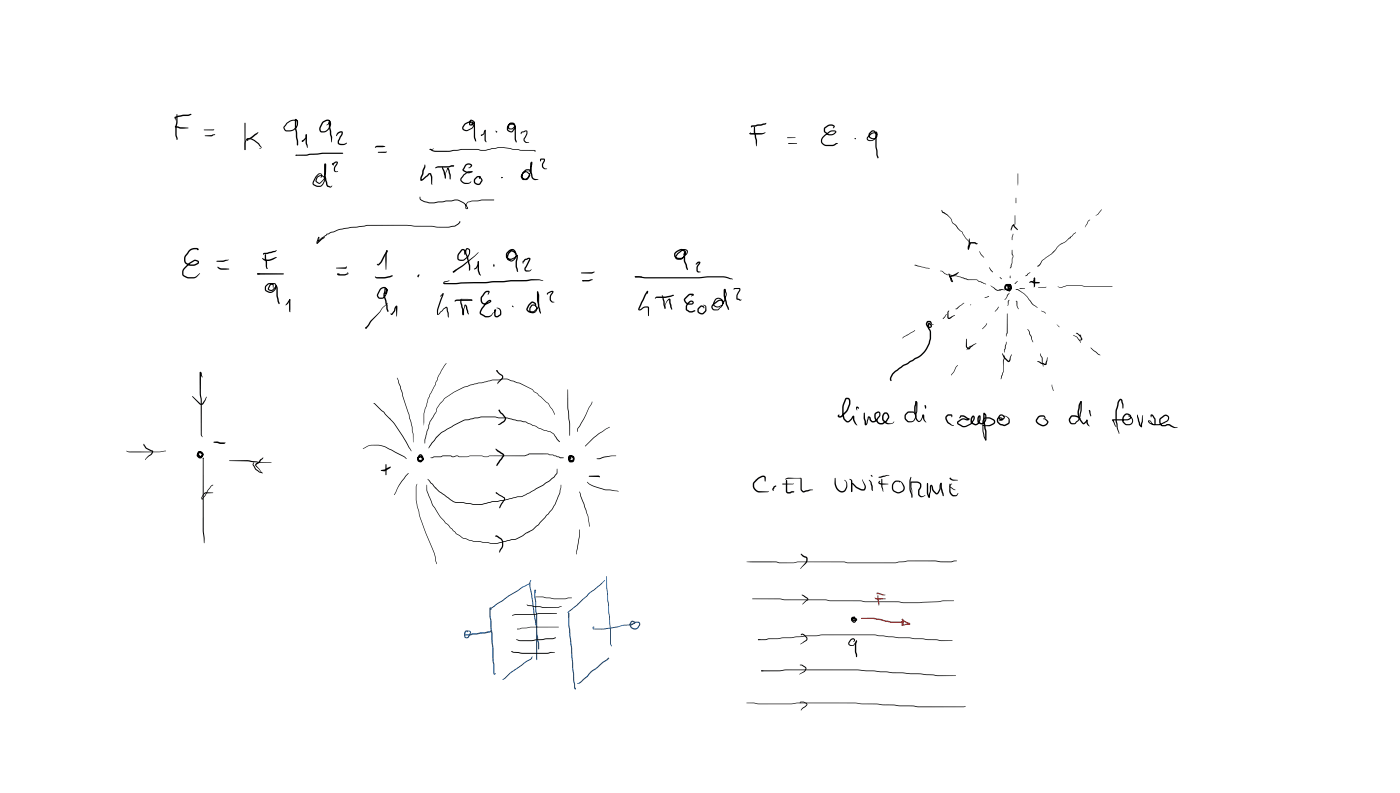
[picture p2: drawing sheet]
<svg xmlns="http://www.w3.org/2000/svg" width="337mm" height="190mm" viewBox="0 0 337 190" stroke-linecap="round" stroke-linejoin="round" font-family="sans-serif">
<g fill="#000">
<path d="M42 28.1l2-.6 1.9-.2 .2 .2-.8 .4h-1.3l-1.8 .4 .1 .7-.3-.6zM42.1 30.4l.2-.2v.3l-.1-.1 .5-.1 2.6 .4-2 .2-1.1-.3zM42.6 33.3l-.1 .3zM42.4 27.5h.2l.1 1.8-.2 1.3 .1 3-.2-.5a7.4 7.4 0 0 1-.1-3.5zM49 31.1h2.5l-.3 .2h-2.1zM49.2 32.5l2.5-.2-.9 .5-1.5-.1zM59.3 33.3a2.07 2.07 0 0 1 2.2 .5l.8 .8 .6 .7-.2 .3-.3 .1 .3-.3-1.6-1.5-.9-.4h-.7a2.68 2.68 0 0 0-.5 2.4l-.1 .2a2.92 2.92 0 0 1 .4-2.8zM58.8 29.6l.1-.2 .1 .2-.1 6.5zM59.4 33.4l2.7-1.7-.2 .5-1.2 .9-1.1 .5v.3l-.3-.2zM71 37.3l6.5-.6h4.9l.1 .1-.1 .2h-4.8l-4 .4zM71 37.3h.4zM68.9 29.5l1.5-.7h.8l.3 .3-1-.1-.7 .2-.7 .5-.6 .7a.62 .62 0 0 0 .4 .9h1l.7-.3a1.61 1.61 0 0 0 .8-1.7l-.4-.4 .2-.1v2l.5 3.2v.8l-.2 .2-.1-.2-.5-4v-2a.45 .45 0 0 1 .5-.1 .45 .45 0 0 1 .3 .5 1.99 1.99 0 0 1-1 2l-1 .4h-.9l-.3-.2a.8 .8 0 0 1 0-1.4z"/>
<path d="M73.5 32.4l.1-.2 .2 .2-.1 .7-1 1-.1-.2 .8-.9zM72.7 33.8l.2 .1-.2 .2-.2-.2zM72.5 33.8l.2-.2 .1 .2-.1 .3zM73.5 32.4l.1-.2 .2 .2v1.9l.2 1.2-.2-.1-.2-.5a3.3 3.3 0 0 1-.1-2.3zM77.5 29.3l.6-.4a.73 .73 0 0 1 .8-.2 .73 .73 0 0 1 .5 .5l-.4 .7-.5 .2 .4-.4 .1-.6h-.5l-.8 .4-.6 1.3 .2 .7a1.49 1.49 0 0 0 1.8-1l.2-.6-.2-.8 .1-.2a1.92 1.92 0 0 1-1.1 2.9h-.5a.89 .89 0 0 1-.9-.5 .89 .89 0 0 1 .2-1zM79.1 29.1l.1-.2 .2 .2v1.5l.5 2.4-.2 1.2-.6-3.5zM79.9 39.3l.7-.5a.45 .45 0 0 1 .6 .2 .45 .45 0 0 1-.2 .6l-.4 .7-.1 .6 .3 .3 .5-.1-.7 .2-.3-.3v-.6l.7-1.3-1.1 .4zM79.8 39.4l.2-.1 .3 .3-.2 .2zM81.1 31.9a.75 .75 0 0 1 1.3 0l-.1 .5-.8 1.5v.5l1 .2 .9-.3-.2 .3-.7 .3-.8-.1-.5-.3v-.7l.9-2-.6 .2-.6 .7-.1-.1zM90.3 35.2l.3-.2h1.4l.6 .2-2.4 .3zM90.9 36.5h2.1l-.4 .2h-1.7zM102.1 39.6h.1l.1 .5-.9 3.1-.1-.1 1.4-1.1a.51 .51 0 0 1 .6-.4 .51 .51 0 0 1 .5 .4l.1 .6v1.7l-.2-.1-.1-1.6-.2-.7-1.6 1.3a.45 .45 0 0 1-.6 .2 .45 .45 0 0 1-.2-.6z"/>
<path d="M103.2 35.9l.3-.1 1 .4h1.2a7.6 7.6 0 0 0 3.3-.2l2-.2h3.8l.8 .2h1.1l1.6-.4 2.6-.3 4.3 .7h3.3a.18 .18 0 0 1 .3 .1 .18 .18 0 0 1-.1 .2 .18 .18 0 0 1-.2 0h.1l-3.4-.1-4.2-.7h-1.2l-2.7 .6a3.4 3.4 0 0 1-2.3-.1 29.6 29.6 0 0 0-6.7 .5h-3.6zM103.2 35.9l1.1-.2-.4 .3zM108.4 39.8l.8 .1-.1 .1zM111.6 29.7l1.1-.5 1 .1-.1 .6-.5-.1 .4-.1-.1-.2h-.8l-.8 .5-.4 .6v.3l.8 .4 1.2-.6 .5-.7v-.7l-.7-.3-.1 .9h.4l.4-.6 .2 .1 .1 3.5 .3 1-.1 .1-.2-.2-.3-.9 .1-3.4-.4 .6-.6 .1a.9 .9 0 0 1 .2-1.5l.3 .1a.85 .85 0 0 1 .5 1.4l-.4 .6-.9 .5a1.18 1.18 0 0 1-1.5-.2l-.1-.6zM116.6 31.2l.2 .2-.4 .8-.7 .4-.1-.3 .2 .2 .4-.4zM116.6 31.2l.2 .1 .1 2.9-.4-.6v-2.3zM122.2 29.8l1.2-.1 .3 .2v.5l-.2-.4h-.9l-.3 .2-.1 .9 .5 .4h.4l.6-1.1-.3-.6h-.7l-.3 .6 .1 .4 .6 .1 .6-.6 .3 .1v3l.2 .7-.1 .2-.4-.9v-3l.2 .1-.8 .6-.7-.1a.99 .99 0 0 1 .4-1.6h.2a.9 .9 0 0 1 1 1l-.6 1.2a1.03 1.03 0 0 1-1.5-.3 1.03 1.03 0 0 1 .3-1.4zM125.3 31.7l.9-.3a.4 .4 0 0 1 .6 .2l-.1 .7-.6 1.4 .4 .4 .7 .2-.6 .1-.4-.2-.4-.6 .7-1.4 .1-.6-1.1 .2-.2 .4-.1-.2zM129.9 38.2l.8-.1a.45 .45 0 0 1 .2 .8l-.3 .6v.5l.3 .4 .6 .1v.1h-.7l-.4-.4-.1-.8 .5-1-.7-.1-.2 .5zM180.3 32h2.9l.8-.3-.2 .4a4.6 4.6 0 0 1-2.9 .2l-.7-.1zM180.2 32l.3-.1-.2 .3zM180.6 30.2l3.6-.6-.3 .3-2.3 .5h-.8l-.1 .3z"/>
<path d="M181.4 30.4l.6 3.3-.2 1.4-.6-3.4zM189.2 33l2 .1-1.9 .1zM189.4 34.5h2.2zM198.2 30.6l.5-.4a1.46 1.46 0 0 1 1.9 0l.1 .3-.4 .3 .1-.4-.8-.2-1.2 .7v.7l.9 .6a1.43 1.43 0 0 0 1.5-.5l-.8-.1-.5 .2-1.6 1.3-.3 .5v.5l.4 .5 .6 .2h1.6l.9-.5 .3 .2-1.2 .6h-1.6a1.36 1.36 0 0 1-1.3-1.1v-.4a2.4 2.4 0 0 1 1.3-1.4l1-.8 1.1-.1a.34 .34 0 0 1 .3 .2 .34 .34 0 0 1-.1 .4 1.61 1.61 0 0 1-2.1 .4l-.7-.7zM209.2 31.6l.4-.2 .4-.1 .7 .6-.1 .3-.5-.5-.4-.1-.6 .6v.6l.6 .4a.79 .79 0 0 0 1-.4v-.3a.77 .77 0 0 0-.7-.5 .77 .77 0 0 0-.7 .5l-.7 .7 .1 .3 .3 .2a1.21 1.21 0 0 0 1.3-.5l.4-.8-.2-.6 .1-.2a.64 .64 0 0 1 .2 1l-.3 .7a1.38 1.38 0 0 1-2.1 .2v-.5l.7-.7a.96 .96 0 0 1 1.1-.5 .96 .96 0 0 1 .7 1 1.06 1.06 0 0 1-1.5 .6 1.06 1.06 0 0 1-.4-1.5zM210.5 31.7l.3 .1-.1 3.4 .4 2.4a.18 .18 0 0 1 .1 .3 .18 .18 0 0 1-.3 0l-.5-2.7zM211 37.8l.2 .1-.2 .1zM45.5 60.1a2.34 2.34 0 0 1 2-.5 .25 .25 0 0 1 .3 .3 .25 .25 0 0 1-.4 .2l-.1-.1 .3-.2-.1 .2-.8-.1a1.88 1.88 0 0 0-1.6 1.2l-.5 .8v.8l.2 .4a2.39 2.39 0 0 0 2.7 0v-.2l-.6-.2-1.3 .8-1.4 1.4-.1 1 1 .7h1.5l.6-.3 .8-.7 .1 .1-.8 .9-.5 .2h-1.9l-1-.7v-1.2l1.4-1.6 1-.7a1.09 1.09 0 0 1 1.5 .2v.5a2.5 2.5 0 0 1-3.2 0 1.74 1.74 0 0 1-.1-1.9zM76.6 56.9l.2 .1-.5 1.4h-.1l1-1.1 .7-.4 .2 .1-1.9 1.6-.1-.5zM78 39.3h.3l.1 .2v2l-.4 1.4-.9 1.1a.84 .84 0 0 1-1.2-.9 1.13 1.13 0 0 1 1.5-1 1.13 1.13 0 0 1 .6 1.7l-.2 .4a1.52 1.52 0 0 1-2.5 .2l-.2-.3a4.1 4.1 0 0 1 1.5-2.4l.4-.1 .4 .2v.5l-.2 .4h-.1l.1-.3v-.4l-.5-.1a3.9 3.9 0 0 0-1.3 2.1l.1 .3 .7 .3 1-.1a1.65 1.65 0 0 0 .6-1.8l-.1-.2a.95 .95 0 0 0-1.5 .5l-.1 .5 .7 .4 1-1 .4-1.5v-1.9v2.5l.5 2.3 .2 .3 .5 .2 .5-.1-.3 .3h-.4a.95 .95 0 0 1-.9-1.2l-.4-1.8zM100.9 47.3l.4 .7 1.9 .6 5.4-.4 .7-.3a3.9 3.9 0 0 1 3 1.5l.1 .3a.32 .32 0 0 1-.1 .6 .32 .32 0 0 1-.4-.4v-.7l.4-.6 1-.4 2.6-.3 2.9 .1-5.4 .4-.9 .2-.4 .6-.1 .8h.3l-.3-.5a3.6 3.6 0 0 0-2-1.3l-6.8 .6-1.2-.2-.9-.5-.2-.3zM104.6 40.3l.7-.4h2.6l.8-.2 .5 .2-1.3 .3-2.6 .1-.6 .1z"/>
<path d="M106.3 40l.6 1.2 .3 1.1-.2 .6-.7-2.4zM107.6 40.3a1.24 1.24 0 0 1 .6 1.3l.2 .5-.2 1-.6-2.7 .1 .1-.1 .2a2.98 2.98 0 0 0-.5 2.1l-.1 .1a2.73 2.73 0 0 1 .4-2.2zM76.6 56.9l.1 .6-.2 .5 .7-.9 1.3-.9 2.8-1.1 7-1.1h9.5l1.9 .3 8 .2 1.7-.3 .7-.5 .4-.6 .2 .1-.2 .4-1 .8-1.7 .3-8.1-.3-1.9-.2h-9.5l-6.9 1.1-2.8 1-2.1 1.8-.2-.2zM111.9 39.5a.84 .84 0 0 1 .9-.3 .84 .84 0 0 1 .6 .8l-.4 .4h-.3l.5-.7-.9-.1-.8 1.2 1 .5 1-.2 .1 .2-.1 .1-.9 .2-.9-.3a.5 .5 0 0 1-.5-.3 .5 .5 0 0 1 .2-.6zM111.4 41.9l1-.7 1.1-.1 .1 .2-.1 .1h-1l-.9 .7-.7 1 .4 .5 .5 .3h.9l.5-.4a.66 .66 0 0 1-.7 .7l-1.1-.1-.7-.8a1.44 1.44 0 0 1 .6-1.3zM114.3 42.6l.5-.3 .8 .1-.3 .6-.2-.1 .2-.4-.4 .1-.7 .6 .1 .6 .6 .3h.3l.5-.7-.4-.7a.23 .23 0 0 1 .2-.2 .23 .23 0 0 1 .2 .2l.3 .4a1.25 1.25 0 0 1-.6 1.3 1.03 1.03 0 0 1-1.2-.2 1.03 1.03 0 0 1-.3-1.1zM127.6 38.9h.3l.1 .6-.3 1.8-.6 1.2a.93 .93 0 0 1-.7 .8 .93 .93 0 0 1-1-.4v-.1a1.19 1.19 0 0 1 1.1-1.7l.4 .2 .6 .7-.5 1a1.05 1.05 0 0 1-1.1 .1 1.05 1.05 0 0 1-.6-1l.9-1.3 1-.1a.28 .28 0 0 1 .3 .2 .28 .28 0 0 1-.2 .3l-.2 .1 .1-.4h-.6l-.7 .6-.4 .9 .6 .5h.6l.6-.8-.7-.7-.5 .1-.4 .5v.9h.6l.6-.5 .6-1.2 .2-2.2 .2 .1-.1 2 .3 1.4 .4 .4 .9 .2-.8 .2a1.16 1.16 0 0 1-1-1.4l-.1-.8v-1.8zM233.2 58.2h1.1l.8 .4-.4 .1-1.3-.3-.6 1.6-.1-.2zM232.8 59.7l.1 .1-.1 .2-.1-.2zM232.9 57.3l.2 .1 .1 1.2-.4 1.4-.2-.7zM226.3 50.4l2.2 1.9 .6 1.2 2.3 2.2 .8 1.4 1.1 1.3-1.2-1.2-.8-1.4-2.3-2.2-.6-1.2-.8-.7-1.1-.6zM243.4 54.1l.4-.2 .2 .4 .7 .9-.2 .1-.7-.8-.2-.5 .1 .1-.7 1.2v-.3z"/>
<path d="M243.5 56.2l.1 .2-.3 1.3-.1-.7zM243.9 51.7l.1 2.3zM244.2 47.5v1.3zM244.7 41.7v2.9zM261.6 53l.4-.2-1.2 1.8zM264.7 50.3l.2 .1-.8 1.1-.7 .3zM52.1 62.6l2.9-.2-1.4 .5h-1.5l-.1-.1zM52.2 64.2l.2-.1 .8 .4 1.9 .1-2 .2-.5-.2zM61.9 65.6l6.2 .1 .2 .1-.2 .1-6.1 .1-.2-.2zM61.9 65.6l.6 .2-.6 .2-.1-.2zM63 62h.1a2.16 2.16 0 0 0 2.5 0l.9-.2-.8 .5a1.95 1.95 0 0 1-2.7-.2zM63.3 60.8l3.3-.6-.5 .3-1.9 .5h-.7l-.2 .2z"/>
<path d="M63.7 61.2l.1-.1 .1 .1-.1 .3zM63.7 61.2l.1-.1 .2 .2 .2 3.3-.3-.5zM64.1 64.4l.2 .2zM63.8 68.6l.9-.6h.8l.3 .4-.1 .8-.3-.9-.9 .1-.5 .5 .1 .8a1.32 1.32 0 0 0 1.3 .3 1.32 1.32 0 0 0 .9-1.1l-.4-.6a.85 .85 0 0 0-1 .5l-.3 .6 .6 .2 1.1-1 .2 .1-.9 1.1-.3 .1a.61 .61 0 0 1-.7-.1 .61 .61 0 0 1-.1-.7l.2-.5a.98 .98 0 0 1 1.5-.5 .98 .98 0 0 1-.1 1.6 1.41 1.41 0 0 1-2.4-.2zM66.2 68.7l.3-.1 .2 .5 .1 2 .4 1.8-.1 .2-.4-.7-.2-1.1-.1-2.1zM69.5 72l.1-.2 .2 .2-.1 .2-.5 .8-.5 .3zM69.5 72l.1-.2 .2 .2v3l-.3-.3zM80.8 64.3h2.2l.4-.3-.1 .4-.3 .2-2.1-.1zM81.1 65.7l.6 .1-.5 .1 .1-.1 1.5 .1 .8-.2v-.3l.2 .3-.8 .5h-1.3l-.6-.1zM91.9 73.9l1.3-1.1-1.3 1.3a9.9 9.9 0 0 1-2.6 3.2l-.7 1-.6 .7-.2-.3 1.3-1.7a10.7 10.7 0 0 0 2.8-3.1zM88 78.7l.1 .1-.1 .2-.2-.2zM87.9 78.7l.2-.2 .2 .2-.3 .3z"/>
<path d="M90.1 66.5l2.3 .1 1.8-.5 .3 .2-.7 .3-1.4 .3h-1.8zM93 60.1a.96 .96 0 0 1-.4 1.3l-.9 1.7-.6 .6h-.3l-.2-.2h.3l.6-.6zM91.4 69.3a1.06 1.06 0 0 1 1.4-.2l.4 .6-.5 .9-.5-.1 .5-.2 .2-.6-.5-.5a1.08 1.08 0 0 0-1.1 .8l-.4 .8 .1 .4 .3 .3 .8-.1a2.04 2.04 0 0 0 .8-1.8l-.2-.1-.2 1.5 .7 2.3 .2 1.5-.1 .2-.4-.7-.1-.9-.6-2.3 .2-1.5a.37 .37 0 0 1 .4-.4 .37 .37 0 0 1 .3 .3 2.38 2.38 0 0 1-1.1 2.3l-1-.1a.86 .86 0 0 1-.3-1.1zM93 60.1l.2 .2-.2 .1-.2-.1zM92.9 60.2l.3 .1-.2 .7-.2 3.8-.2-3.7zM95.2 73.5l.2-.1 .1 .2-.1 2.4-.2-2.4 .2 .1-.4 1-.6 .9-.3 .1-.3-.3 .2-.1 .2 .1zM100.5 66.1l.2-.2 .2 .1-.2 .4a.24 .24 0 0 1-.4 0 .24 .24 0 0 1 .2-.3zM106.4 70.5l.2 .1-.8 .6zM106.4 70.6l.2-.1v.3l-1.2 3.5-.2 1.2 1.8-1.6a.37 .37 0 0 1 .5-.2 .37 .37 0 0 1 .1 .5l.3 2.1-.3-.3-.3-2.1-.6 .4-.9 1a.36 .36 0 0 1-.4 .3 .36 .36 0 0 1-.3-.2v-1.2zM106.7 67.7l1.3-.3v.1l-1.1 .3-.1 .2h2.8l7.2-.3 6-.4h3.7l1.2-.2h1.8l1.1 .3h-2.9l-1.2 .2h-3.7l-5.9 .5-7.5 .2h-2.6l-.3-.3zM108.9 65.2l2.4-1.6 3.7-3-.9 1-2.9 2.4-2.2 1.5zM109.4 72.1l.6-.2 3.4 .1 .2 .1-.2 .2h-3.7l-.3 .2-.2-.2z"/>
<path d="M108.8 65.3l.8-.5 .1 .1-.5 .5zM110.9 60l.4-.2 .5 .2v1.1h-.2l-.1-.8-.3-.2-.9 1.1-.1 .8a.47 .47 0 0 0 .7 .4h.5l1-.7 .4-.9-.1-.8-.4-.1-.2 .8 .9 3v1l-.1 .3h-.2v-1.2l-.9-2.9v-.7a.6 .6 0 0 1 .6-.6 .6 .6 0 0 1 .6 .6 2.13 2.13 0 0 1-.9 1.9l-.3 .3a1.54 1.54 0 0 1-1.7 .1 1.41 1.41 0 0 1 .1-1.7zM113.3 72.1l.1-.1 .2 .1-.2 .1zM110.7 71.8h2l.8 .2-.1 .2a4.4 4.4 0 0 0-2.5-.2l.5 2.3v1.2l.2-2.1a.32 .32 0 0 1 .4-.2 .32 .32 0 0 1 .3 .4l.4 1.9-.4-.3-.5-1.8-.2 .9v1.1a.24 .24 0 0 1-.3 .3 .24 .24 0 0 1-.2-.3v-1.1l-.5-1.6zM114.8 62.9l.2-.2 .1 .2-.1 .8-.4 .7-.5 .4-.1-.2 .4-.4 .4-.6zM114.8 62.9l.2-.2 .1 .2 .1 2.1 .4 1.2-.5-.3-.2-.7zM116.5 70.2l.4-.3 .5-.1a.33 .33 0 0 1 .3 .3 .33 .33 0 0 1-.1 .3l-.3 .4 .1-.6h-.5l-1 1.3v.8l.4 .5 .6 .1 .9-.6-.4 .2-.6 .6-.8 1.1-.4 1 1.1 .7h.9l1.2-.9 .2-.6 .2 1.4 .4 .1 .6-.4v-.7l-.2-.5-.6-.3a.81 .81 0 0 1 1.1 .8l-.1 .9-1 .6-.6-.4v-1.3a.26 .26 0 0 1 .2-.3 .26 .26 0 0 1 .3 .2 .26 .26 0 0 1-.2 .3l-1 1.1-.7 .3h-.8l-1.2-.7-.1-.5 .4-.9 1.3-1.6a.62 .62 0 0 1 .5-.5 .62 .62 0 0 1 .6 .3 1.88 1.88 0 0 1-2.1 .7h-.1a1.43 1.43 0 0 1-.3-1.5zM122.2 60.2a1.07 1.07 0 0 1 1.4-.2l.4 .4v.7h-.2l-.1-.6-.3-.3h-.5l-.9 .8v.8a1.03 1.03 0 0 0 1.3 .2l.5-.4 .2-.6-.9-.6-.3 .1a1.73 1.73 0 0 0-.7 1.6l.9 .5 .6-.5 .6-.8 .3 .1a2.45 2.45 0 0 1-1.6 1.4l-.7-.2a1.38 1.38 0 0 1 .2-2l.6-.5 .7 .3a.89 .89 0 0 1 .5 .8 .89 .89 0 0 1-.5 .9 1.38 1.38 0 0 1-1.9 0l-.2-.3v-.8zM124.2 61.4l.1-.2 .2 .2-.2 1.6v1l.3 1.2-.1 .1-.3-.2-.3-1.1zM126.1 62.3l.7-.3a.42 .42 0 0 1 .6 0 .42 .42 0 0 1 0 .6l-1 2.1 .1 .2 .7 .1 .6-.2-.4 .4h-.9l-.4-.2v-.6l1.1-2.2-.9 .3-.4 .4-.2 .4-.1-.5zM129.1 70.1l.1-.1 .2 .1 .2 .9v2.4l-.6 1.2a1.02 1.02 0 0 1-1.8 .2l.1-.9 .4-.6a.9 .9 0 0 1 1.4 .7l-.1 .4-.7 .6h-1.2a.75 .75 0 0 1-.5-1.1l.8-1.1a.83 .83 0 0 1 1.4 .1v.7l-.2-.5-.6-.4-.7 .7-.5 .9 .5 .5h.9l.6-.6 .1-.3-.5-.5-.4 .1-.5 .6 .1 .8a.83 .83 0 0 0 1.3-.4l.5-1.2-.1-2.3zM129.1 70.1l.1-.1 .2 .1v2l.6 3-.1 .3-.3-.6-.5-2.4z"/>
<path d="M131.5 70.4l.8-.4a.41 .41 0 0 1 .6-.2 .41 .41 0 0 1 0 .7l-.5 .9 .1 .7 .3 .4 .5 .1-.5 .1-.6-.5-.1-.8 .2-.6 .6-.7-1.1 .4-.2 .3zM139.8 65.4l3.2-.1-.8 .4h-2.4l-.2-.1zM140.1 67.3h1.4l.7-.2 .3 .1-1.1 .4h-1.3l-.2-.2zM140.1 67.3l.3 .1-.2 .2-.3-.2zM152.7 66.4l2.5 .2h12.8l2.1-.2h3.7l1.2 .2 1.2 .5-2.4-.5h-3.7l-2.1 .3h-13l-2.3-.3-.1-.1zM152.7 66.4l1.6 .1-1.6 .1-.1-.1zM155.7 69.8l.1 .2-.1 .6-.2-.6zM155.5 69.9l.2-.1 .1 .3-2.1 4.2 .8-.5a.93 .93 0 0 1 1.5 .2l-.1 2-.2-2.1h-.8l-.8 .6a.4 .4 0 0 1-.5 .1 .4 .4 0 0 1-.1-.6zM157.6 71.4l.3-.2h2.1l1.8-.4 .2 .1-.7 .4-1.3 .3h-2.2l-.3 .2-.1-.2zM159.1 70.9l.3 .4 .4 1 .2 1.5-.1 .4-.4-.9zM160.6 71.9a.3 .3 0 0 1 .4-.2 .3 .3 0 0 1 .2 .4l.4 2.1-.1 .2-.4-.6-.3-1.7a2.58 2.58 0 0 0-.9 2.1 2.63 2.63 0 0 1 .7-2.3zM161.6 70.9h.4l-.1 .2z"/>
<path d="M162.4 60.5a1.54 1.54 0 0 1 1.9-.5l.3 .2a.39 .39 0 0 1 .3 .3 .39 .39 0 0 1-.2 .4l-.4 .3 .3-.6-.6-.5-.4 .1-1.2 .8 .1 .6a1.58 1.58 0 0 0 1.6 .2l.9-1a.54 .54 0 0 0-.1-.7 .54 .54 0 0 0-.8 .1l-1.1 .9-.4 .8 .4 .3 .8-.1 .9-1.3v1.8l.7 2-.2 .3-.8-2.1v-1.9a.32 .32 0 0 1 .4-.3 .32 .32 0 0 1 .1 .5l-1 1.2-1 .1a.61 .61 0 0 1-.6-.3 .61 .61 0 0 1 .1-.7l.4-.6 .8-.6a.91 .91 0 0 1 1.1-.4 .91 .91 0 0 1 .6 .9l-.7 .9a1.59 1.59 0 0 1-2.4 .2l-.2-.8zM165 71.2l.7-.6 .8-.1a.29 .29 0 0 1 .3 .4 .29 .29 0 0 1-.4 .2l-.3 .1 .4-.4-.8 .2-1 .9 .1 .4a1.1 1.1 0 0 0 1.1 .6h.5l.1-.2-.5-.2-.6 .6-.2 .5v.7l.7 .4 1.1-.2v.2l-.1-.2a.2 .2 0 0 1 .2 .3 .2 .2 0 0 1-.3 .1l-1.1 .2-.9-.7 .1-1.1 .8-.9 .5-.2 .5 .2 .1 .4-.4 .4a1.54 1.54 0 0 1-2-1.2zM167.6 63v-.1a.43 .43 0 0 1 .7 .1 .43 .43 0 0 1-.2 .6l-.4 .6v.8l.8 .3-.7 .2-.4-.4v-.9l.7-1.1 .1 .1h-.3l-.6 .4-.1-.2zM167.9 73.9l.2-.2a.66 .66 0 0 1 1-.2l.2 .5-.7-.3-.6 .6v.5l.5 .4h.5l.5-.6 .1-.9-.6-.4h.5l.3 .3v1l-.6 .8a1.09 1.09 0 0 1-1.6-.6zM174.1 69.4h.2l.2 .2a2.92 2.92 0 0 1-.1 2.5l-.6 1.1-.6 .4a1 1 0 0 1-1.4 .2 1 1 0 0 1-.2-1.4l.2-.4a1.17 1.17 0 0 1 1.5-.3 1.17 1.17 0 0 1 .5 1.5l-1.1 1.3-.9 .1a.86 .86 0 0 1-.8-.7 .86 .86 0 0 1 .4-.9l1-.7a.75 .75 0 0 1 .8-.4 .75 .75 0 0 1 .6 .6l-.1 .4-.3-.6h-.5l-1.4 1a.58 .58 0 0 0-.2 .6 .58 .58 0 0 0 .6 .4h.8l.7-.7 .3-.6a.94 .94 0 0 0-.6-1.1 .94 .94 0 0 0-1.1 .4l-.3 .5 .1 .5a1.03 1.03 0 0 0 1.3 .1l.5-.3 .6-1.4a2.21 2.21 0 0 0 0-2h.1a5.9 5.9 0 0 0 .4 3l.6 1.6-.1 .2-.7-1.2-.5-2zM176.4 69.3l1.3-.1 .2 .1v.5l-.6 1.2v.7l1 .2-.2 .3-.9-.2-.2-.2 .1-.9 .6-1.5h-1.1l-.1 .2zM219.9 63.6l3.6 .9-2.9-.5zM217.1 81l2.9-1.7-.3 .3-2.7 1.7zM223.6 77.9l.8 .1zM222.8 77.2l.1-.1a.68 .68 0 0 1 1 .3l.1 .3-.1 .2-.4-.5h-.4l-.2 .4 .3 .7h.4l.1-.2-.4-.4 .1 1a3.3 3.3 0 0 1 .3 2.8 6.7 6.7 0 0 1-4 4.9l-2.5 1.4-2 1.4-.9 1.3 .1 .7-.3 .1-.2-.3 .1-.6 .5-.9 .5-.5 2-1.5 2.6-1.5a6.2 6.2 0 0 0 3.8-4.6l.1-1.9-.4-.8-.1-1a.33 .33 0 0 1 .3-.3 .33 .33 0 0 1 .4 .1l.3 .7-.1 .3-.4 .1a.97 .97 0 0 1-.8-.6 .97 .97 0 0 1 .1-1zM226 65.1h.5l1.2 .8 2.3 .3 2.7 .9 2.1 .1 .6 .3 1.7 .8-1.8-.6-.5-.4h-2.2l-2.6-.9-2.3-.3-.6-.3-.6-.6zM227.5 75.5h.1l-.4 .7-.6 .4z"/>
<path d="M227.9 74.8l.3-.1-.2 .3 .1 1.3 1.5-.6-.6 .4a.79 .79 0 0 1-1.2 .4l-.1-1.4zM228 65.8l.2-.1 .4 .8 .4 1.1-.8-1 .2-.2 .7 1.2a.3 .3 0 0 1-.3 .2 .3 .3 0 0 1-.3-.4zM228.3 66.4l2.2-1-.5 .5-.7 .5-1 .3zM229.7 74.2l2.1-1.4-1.7 1.4zM235.4 60.4l1.2 1.5-.8-.6zM237.2 77.7l.1 .1-.3 .5-.9 .8zM236.7 71.5l1.1-.3-.6 .3-.4 .1zM238.2 68.6l1.6 1.1 1-.2 .8 .2-1.2 .1a1.43 1.43 0 0 1-1.6-.6zM237.8 64.2l.9 1.2-.5-.4zM240 73.7l.1 .1-.3 .5-.6 .5zM240.3 66.6l.5 .4zM240.1 69.5h1z"/>
<path d="M242.1 75.3l.1 .1v4.6l-.3 .8zM242.2 70.8l.5-.4-.8 1.3-.4 .3zM242.4 72.2l.3-.1-.5 1.4zM242.5 69.2l.2 .1-.1 .9zM241.7 68.4l.9-.2 .6 .5v.6l-.3 .4-.5-.1-.2-.5 .1-.6 .5-.3 .2 .2v.4l-.2 .2-.1-.2v-.3l-.2 .2 .1 .5 .2 .2v-.7l-.7-.2-.3 .3 .1 .5 .8 .3 .2-.4-.4-.4h-.6l-.1 .6h.9l-.3-.3h.4a.33 .33 0 0 1 .2 .3 .33 .33 0 0 1-.4 .3l-.9-.1-.2-.7 .4-.4h.8a.76 .76 0 0 1 .5 .7 .76 .76 0 0 1-.3 .7h-.6l-.7-.4-.1-.7zM242.8 66.2v.6zM243.2 60l.4 1.7-.2 .5-.2 1.9-.4 .4 .4-1.4v-1l.3-.4-.3-.7zM243.9 68.1l.7-.6-.5 .7zM244.2 72.3l.3 .1 .1 1 .2 .9-.4-.8v-1.1zM244.2 69.5h.6l1.4 1 1.9 2.3 1.3 1.1-1.4-.9-1.1-1.6-.7-.8zM245.1 69.2l1.3 .1-1.2 .1zM246.5 66.2l1.2-.8-.7 .8-.4 .2z"/>
<path d="M247 79.1a1.45 1.45 0 0 1 .7 1.2l.3 .6 .3 1.3zM247.6 67.7l.5-.2 1.9 .4-.2 .2h-1.2l-.7-.3-.4 .2zM248.7 66.6l.1 .2v.4l-.6 .7zM248.7 66.6l.2 .3-.1 1.8-.2 .3-.1-2.1zM250.5 62.5l2.2-1.5 1-1a4 4 0 0 1 2.2-1.9l2.1-1.9 .7-.4-1.3 1.4-1.1 .8a4.4 4.4 0 0 0-2.4 2l-1.1 1.1-2.1 1.5-.9 1.3-.5 .1 .7-.6zM249.6 69h1.9l-.4 .1zM250.3 74.6l.8 .3 .3 .4zM254 78l.7 .6zM254.3 68.8l.8 .2 1.5-.5a16.5 16.5 0 0 1 4.9 .3h5.9l-6.2 .1a13.4 13.4 0 0 0-4.6-.2l-1.5 .4h-.4zM258.7 80h.3l.9 .6h-.5zM46.2 95.2l2.1 1.8 .3-.1 1.1-1.6-.6 1.5a.69 .69 0 0 1-1.2 .3zM48 89.4l.4 .1 .3 1.1h-.2l-.4-1 .2-.1 .3 15.5-.3-.6z"/>
<path d="M119.4 88.9l.2 .1-.1 .3zM119.3 89l.2-.1 1.5 1.5-.1 .5-1.2 1.4-.1-.5 1.1-1v-.4l-1-.8zM119.9 98.4l.3 .1-.2 .1 .1-.1 .9 .9 .7 1.1a2.19 2.19 0 0 1-2 1.5l.4-.2a1.9 1.9 0 0 0 1.3-1.3l-1.2-1.3-.4-.5zM203.3 95.6a.86 .86 0 0 1 1 .2 .86 .86 0 0 1 .1 .9l-.7 2.1-1.3 1.3-.5 .2a.39 .39 0 0 1-.4-.1 .39 .39 0 0 1 0-.5l.2-.1 .1 .1-.1 .2h.4l1.4-1.4 .6-1.5-.2-1.1h-.4l-.4 .9a6 6 0 0 0-.1 3.7l.6 .6h.3l1.3-1.3 .2 1.1 .7 1.3-.5-.3-.5-.8-.1-1h.2l-.4 .7-.9 .7-.5-.1-.7-.8a6.3 6.3 0 0 1 .1-4.1zM205.9 97.7h.3l.3 .4-.2 .1-.2-.3-.1 .7-.2-.5zM207.6 99.2l.2-.1 .1 .1 .3 2.7 .3-1.2a.46 .46 0 0 1 0-.5 .46 .46 0 0 1 .5-.2l.3 .3 .1 .5 .6 .3a2.36 2.36 0 0 0 1.3-1.3l.1-.5-.2-.1-.7 .3 .1 1 .9 1.1h.7l.7-.5 .5-.7-.1-.8-.5-.2-.4 .5v.8l.6 .7 1.1 .3 .8-.4a.65 .65 0 0 1-.8 .6l-1-.1-1-1v-.9l.2-.5 .3-.3h.6a1.26 1.26 0 0 1 .6 1.2l-.8 1.1a1.5 1.5 0 0 1-2.6-.5l-.2-.6 .1-1 .8-.5 .5 .4a1.65 1.65 0 0 1-.6 1.6 1.08 1.08 0 0 1-1.3 .7 1.08 1.08 0 0 1-.8-1.1l-.3 .8a.69 .69 0 0 1-.6 .9l-.4-1.5zM220.2 96.3l.4 .5-.1 2-.3 1.6-.4 .7-.4 .3-.9 .1-.5-.2a1.32 1.32 0 0 1-.5-1.6l.8-.8h1.4l.3 .6-.5-.4-1.1 .1-.6 .7v.7l.5 .5 .9 .1 .4-.3 .4-.6 .3-1.4-.1-2.2-.2-.2zM220.1 96.4l.3 .1-.3 1.9 .3 2.1 .5 .6 .4-.2 .3-.6a.48 .48 0 0 1 .5-.7l.1 1.1 .5 .8-.7-.7-.1-1-.1 .6-.6 .9-.4 .1-.5-.4-.3-.6-.2-1.7v-1zM222.4 97.3l.2 .4-.1 .5-.3-.7zM230.2 87.7l.1 .1-.5 .5-.4 1-.8 .9zM232.3 81.4l.1 .1 .1 1.7 .3 .4 .6-.5 1.3-.6-1.3 .9-.3 .5h-.4l-.5-.7zM232.6 83.7l.7-.6-.9 1z"/>
<path d="M240.9 84.9l1.5 1.8 .8-1.6-.2 .7a1.03 1.03 0 0 1-.5 1.2l-1.2-1zM241.4 85.4l.1 .6a4.1 4.1 0 0 0-.2 2.6v.8l-.7 1.7 .1-.7 .4-1.1v-2.6zM241.8 82.1l.2 .4-.6 2.2v-.6zM249.3 86.8h.5l1.5 .6 .5-1.6-.1 1.2a.58 .58 0 0 1-.3 .7 .58 .58 0 0 1-.8-.2zM250 84.9l.6 1 .2 2.2-.3-.9-.1-1.2zM252.8 92.4l.4 1.5-.4-1zM258 80.5l1 .5 .8 1.3-.9-1.2zM259.4 80.5l.5 .3 .2 .4a.34 .34 0 0 1 .1 .4 .34 .34 0 0 1-.4 .2l-.4-.1 .5-.2zM259.9 96.4l.1 .1-.1 .2-.2-.2zM259.4 80.5h.5zM259.7 96.4l.3 .1-.4 .9a4.8 4.8 0 0 0 .3 3.4l.6 .8 .8-.8 .2 .1h-.2l.2 .1-.1 .2-.6 .6-.5 .1a3.6 3.6 0 0 1-1.1-3.7l.1-.9zM261.7 98.6l.2-.1 .2 .2 .2 1.2-.1 .1z"/>
<path d="M262.2 83.5l2.3 1.9-.5-.2-1.2-.9zM269.1 95.9l.4-.1 .3 .3 .3 1.2-.2 .9-.5-2.1-.5 .7a9.5 9.5 0 0 0-.4 4.6l.5 2.8-.5-1.2-.2-1.4a9 9 0 0 1 .3-4.8zM273.4 99.6l.1 .1 .6 2.3 .4 .4-.1 .3-.6-.7-.5-1.8zM30.3 108.3l.8 .2h7.2l1.6-.2-1.6 .3-6.4 .1-1-.1zM34.5 106.7h.2l.5 .9 1.3 .6a.44 .44 0 0 1 .4 .4 .44 .44 0 0 1-.3 .4l-1.7 1.5 .6-.9 .8-.6 .3-.5-1.6-.8zM47.6 108.5l.7 .1-.5 .1-.2 .7 .4 .4 .4-.2v-.6l-.1-.2h-.4v.4l.4 .4 .4-.4-.7-.3 .3-.2 .4 .1a.39 .39 0 0 1 .3 .3 .39 .39 0 0 1-.1 .4l-.4 .4h-.4l-.5-.5-.1-.6 .3-.3 .6-.1 .3 .3 .1 .5a.7 .7 0 0 1-.3 .8 .7 .7 0 0 1-.8 0l-.4-.6zM48.8 110h.1l-.1 .3zM48.8 110l.1 .1 .1 17.4 .2 1.9-.1 1.1-.4-3zM50.7 116.7l.6-.2-.6 .4-1.3 2.2-.9 .9zM51.3 106.2l.9-.1 .7 .2h1.1a.21 .21 0 0 1 .1 .3 .21 .21 0 0 1-.3 0h-.9zM55.1 110.6l4.4-.1 3 .5 2.8 .1-2.8 .1-2.8-.4h-4.5zM61 111.1h.1l-.2 .5 .6 1 1.6 1.1-.8-.2-1-.7-.6-1.1z"/>
<path d="M61.5 111.3l1.5-1.2a.19 .19 0 0 1 .1-.2 .19 .19 0 0 1 .2 .1 .19 .19 0 0 1-.1 .3l-.8 .9-.8 .5 1.5 2-1.7-1.8zM91.5 113l1-.2 1.3-.7 .2 .1-1.4 1zM92.7 111.6l.1-.1 .1 .1v2.5l-.1 .1-.1-.1zM87.2 107.7a6 6 0 0 1 6.5 .1l3.5 1.8 .5 .7-4.1-2.3a5.8 5.8 0 0 0-6.3-.2zM97.5 114.2l.7-.5-.8 1.1a15.6 15.6 0 0 0-2.6 4.1 13 13 0 0 1 2.2-3.9zM89.8 96.8l.3 .1 2.3 2 2.4 2.7 2.2 3.3 1.9 3.5-4.2-6.6-2.5-2.7zM95.4 90.8l.4 .5 .5 1.5 2.6 8.7 .5 2.8-.1 2-.1-2.1-.5-2.7zM100.2 116.3l-.1 3.8 .3 1.6 .6 2.5 1.1 3 2.4 5.7 .4 2.6-.6-2.6-2.3-5.7-1.1-2.9-.7-2.6-.2-1.6v-3.2zM100.8 109.2l.3-.1 .3 .1a1.08 1.08 0 0 1 .3 1.5l-.6 .4-.7-.3-.1-.8 .4-.4 .4 .1-.4 .3v.5l.4 .2 .4-.3-.1-.5-.3-.4-.4 .4v.4l.2 .2 .6-.2-.3-.4-.3-.1v.2a.25 .25 0 0 1-.1-.4 .25 .25 0 0 1 .4 0l.5 .5 .1 .4-.6 .3-.6-.1a.98 .98 0 0 1 .2-1.5zM107.2 87.3l.1 .1-1.1 1.5-.9 1.8-.6 1.8-1.7 3.3-1 3.5-.1 3-.1-3 1-3.5 1.8-3.4 .9-2.4zM106.8 95.7l2.2-1.5 2.6-1.3 6.7-1.7h1.7l.9-.2a3.7 3.7 0 0 1 2.3 .4l1.8 .6 2.9 1.5 .6 .6 .7 .4 2.7 2.4 1 1.5 .5 1.2-1.6-2.6-3.9-3.4-3-1.5-1.8-.5a3.3 3.3 0 0 0-2.3-.5l-.9 .3h-1.6l-6.7 1.6-2.5 1.3-2.2 1.5-1.7 2.1-.4 1.2-1.4 2.3-1.3 5.1v-1l1.2-4.2 1.5-2.3 .3-1.2zM102.6 116.5l.1 1.5 1.3 3.2 1.8 2.8 3.9 4.1 1.6 1.1 2.6 .8h1.5l2.6 .5 1.5-.1 3.5-.9h.9l1.6-.8 .8-.7a7.4 7.4 0 0 0 2.9-1.9l2.6-2.7 1.5-2.2 1.2-2.7 .4-2.1v.7l-.3 1.5a11.8 11.8 0 0 1-2.4 4.5l-2.6 3-.5 .3a5.6 5.6 0 0 1-2.6 1.8l-.6 .4a4 4 0 0 1-2.8 1.1l-2.5 .7a5.3 5.3 0 0 1-3.1 .1l-3.5-.3-1.2-.3-1.6-.6-1.6-1.1-3.7-3.8-1.9-3-1.4-3.5z"/>
<path d="M102.8 115.1l2.8 2.9 2.9 2.1a3.3 3.3 0 0 0 2.8 .5l2 .3a7.2 7.2 0 0 0 3.5-.1l1.5-.4 2.7-.3 3.4-.8 1.1-.1 4.9-2.7 1.6-1 1.1-1 .7-.8 .2-1.1v1.1l-.8 1-2.6 1.9-4.2 2.3-.9 .5h-1.1l-3.3 .9-2.8 .3-1.2 .4a6.4 6.4 0 0 1-3.9 .1l-1.7-.3a3.8 3.8 0 0 1-2.8-.4l-3.2-2.2-2-2.1zM104.8 105.1a9 9 0 0 1 3.3-2.4l3.5-1.9 3.1-.5a12.9 12.9 0 0 1 4.4-.2l1 .2a7.3 7.3 0 0 1 3.5 .5l2.8 .5 3.2 1.5 2.8 .9a3.6 3.6 0 0 1 1.7 1.8l.5 .6-.1 .1-.7-.7a3.1 3.1 0 0 0-3-2.1l-4.4-2-3-.5a6.7 6.7 0 0 0-3.3-.4 14.7 14.7 0 0 0-5.1 0l-3.3 .5-4.5 2.4a11.3 11.3 0 0 0-4.1 4.3l-.1-.1 .2-.5zM103.5 109.9l.8-.3h1.7l.4-.2h2l.6 .2 1-.2 .4 .3h1.5l1.1-.3h2.8l1.3 .3 .5-.3h8.5l1.1-.5h3.1l1.5 .1 .3 .2h.8l1.8 .7 .8 .1-.8 .1-1.8-.7-.8-.1-.4-.2h-4.5l-1.1 .5h-8.4l-.5 .2h-.7l-.7-.2h-2.8l-.7 .2h-1.8l-.7-.2-1 .2-.5-.2h-1.8l-.5 .2h-1.7l-.4 .3zM119.1 107.9l.2-.1 1.6 1.1 .3 .4-1.8 2.7-.1-.2 .1-.3 1.5-2.1-1.5-1zM119.3 118.3l2.1 1.3v.5l-1.3 2v-.4l1.1-2-1.9-1.2zM119.2 118.3l.3 .1-.2 .1zM136.4 93.6l.2 4.5 .5 3.7-.1 2.9-.2-3-.4-3.8zM136.7 109.5l.6-.1 .7 .5v.8l-.5 .4a.81 .81 0 0 1-.8-.3 .81 .81 0 0 1-.1-.9l.7-.2v.5h-.2l-.1-.3 .1 .1-.2 .1v.3l.2 .3h.5l.1-.7-.6-.3-.2 .2v.3l.6 .3 .2-.1v-.5l-.5-.2-.2 .7-.2-.5 .2-.5h.6l.4 .3v.8l-.4 .3-.6-.1-.4-.5zM142.3 96.5v.5l-.7 1-1.3 2.8-1.3 2.2-.2 .7v-.8l1.5-2.4zM139.2 118.1l.3 .4 1.9 5.4 .4 2.6a.66 .66 0 0 1-.3-.9l-.3-1.7zM142.6 105.2l2.9-2.2 1.1-.4-2.6 1.6-3.4 3zM141.1 115.8a7.3 7.3 0 0 0 3.3 1.4l1 .4h1.3l2 .4-3.6-.4a7.5 7.5 0 0 1-4-1.7z"/>
<path d="M141.5 114.4l2.4-.2 .3 .3-.1 .2zM143.4 110.1l3.2-.6h1.5l-2.7 .4-1.3 .4h-.6zM181.4 115.6a2.4 2.4 0 0 1 2.4-1.3l.3 .4-.2 1-.3-1.1a2.13 2.13 0 0 0-1.7 1l-.6 .6a1.47 1.47 0 0 0 1.1 1.8h2.4l-.3 .2-2.1 .1a1.67 1.67 0 0 1-1-2.7zM186 116.9l.5-.3 .1 .2-.4 .3-.3 .8-.3-.4zM188.1 116.2h2.7l-.2 .2h-2.5l-.1-.1zM188.8 115.1v-.1a8.9 8.9 0 0 1 3.8-.2l.1 .3 .1 2.6 .4 .3 1.5-.4 .7 .1-2.2 .6-.4-.1-.4-.6 .1-2.6a8.6 8.6 0 0 0-3.7 .2zM189.1 115.3l.1 .1-.1 .3-.2-.3zM189.1 115.3l.1 .3v2.5l.6 .1 1-.2 .2 .2-.2 .1-1.4 .3-.4-.3-.1-2.7zM200.7 114.9h.2v1.2a1.62 1.62 0 0 0 1.9 1.8l.6-1.1v-.8l-.4-.7 .4 .2 .3 .6v.8l-.3 .8a1.32 1.32 0 0 1-1.3 .6 1.32 1.32 0 0 1-1.1-1l-.4-1.1zM204.2 115.1l.5 .1 .2 .3v2.4l-.2 .3-.1-.3v-2.4zM204.8 116.1l.3-.1 .9 1 1 .5h.7l.1-.7-.5-1.6 .8 1.4a.88 .88 0 0 1-.2 1.1 .88 .88 0 0 1-1.2 0l-1-.5-.8-.9v1.8l-.2 .1-.1-.1zM208.9 115.3l.6 .6 .3 1.8a.2 .2 0 0 1-.3 .1 .2 .2 0 0 1 0-.3l-.3-1.6z"/>
<path d="M209.4 114.1l.4 .3-.2 .2-.3-.4zM211.3 114.5l1.9-.4 .6 .1-2.1 .6h-.4zM211.3 115.7l.2-.2 .1 .1-.2 .3 .3 .2 1.9 .2-1.5 .1a.61 .61 0 0 1-.7 0 .61 .61 0 0 1-.2-.7zM212 115l.3 3.1-.5-1.3zM214.9 115.8l.4-.3 .7-.1a.2 .2 0 0 1 .3 .2 .2 .2 0 0 1-.2 .2h-.8a1.44 1.44 0 0 0-.5 1.8l1.1 .6 1.2-.5v-.8l-.4-.8-.5-.6 .7 .4 .5 .8a1.09 1.09 0 0 1-.6 1.5 1.6 1.6 0 0 1-2.1-.2 1.74 1.74 0 0 1 .2-2.2zM218.9 114.6h.2l-.2 .9v2l.4 1.4-.1 .7-.6-2.1v-2zM219 115.7h1.4a1.12 1.12 0 0 1 1.1 .7 1.12 1.12 0 0 1-.4 1.3l-.1 1.1 .3 .3 .6 .1 .5-.3a1.06 1.06 0 0 1-1.2 .5l-.5-.6v-1l.5-.9-.1-.6-.6-.3-1.4-.1 .2 3.6-.2-.1a3.9 3.9 0 0 0-.2-2.3zM223 116l.1 .1-.1 .3-.2-.3zM223 116l.1 .3v2.2l.3 .8-.1 .1 .2-2.4a.42 .42 0 0 1 .4-.5 .42 .42 0 0 1 .4 .6l.2 .7 .7 .6 .6-.9 .2-1.4 .2-.1 .2 .1-.2 .5-.1 .9-.4 .9-.4 .4-.4-.1a2.38 2.38 0 0 1-1-1.9l-.3 2.6a.3 .3 0 0 1-.4 .1 .3 .3 0 0 1-.2-.4l-.2-.7v-2.1zM226.1 116.1l.1-.1 .2 .1 .4 3.1-.2-.2-.5-1.6zM228.3 116.2l.2 1.8 .3 .6 .3 .3 .7 .1 .6-.5-.4 .6-.6 .1a1.31 1.31 0 0 1-1.2-1.2zM228.3 114.8l.4 .1-.2 .1v-.1l.6 .3 1.2 .1-1.1 .2a.71 .71 0 0 1-.9-.7z"/>
<path d="M227.4 99.9l.5-.4 .9 .1v.7l-.2-.5-.6 .1-.4 .3v.3l.4 .9 1.3 .9a1.57 1.57 0 0 1-1.4-.5l-.6-1.1zM228.5 116.3h.4l-.3 .2-.1 .4 1.2 .8-1.2-.5a.51 .51 0 0 1-.3-.5 .51 .51 0 0 1 .3-.4zM230.8 99.9l.8-.1 1 .5a.33 .33 0 0 1 .4 .2 .33 .33 0 0 1-.1 .4l-1.5-.1-.9 .6-.1 .2 1 .7h.8l1.2-.7 .5-.8 .1-.6-.3 .5v.7l.9 .4 .4-.2 .4-.6v-.9l-.1 1.2 .8 .3a1.09 1.09 0 0 0 .7-1.2v-.6l-.3-.4h.2v1.8l.5 2.4-.1 2.1-.1 .1-.2-.1v-2.2l-.4-2.3v-1.9a.53 .53 0 0 1 .5 .1 .53 .53 0 0 1 .2 .5v.5a1.2 1.2 0 0 1-.6 1.4 1.2 1.2 0 0 1-1.5-.4v-.1a1.62 1.62 0 0 1 .3-1.5h.3a1.33 1.33 0 0 1 0 1.5l-.5 .7-.7 .2a1.27 1.27 0 0 1-1.1-.9 1.27 1.27 0 0 1 .4-1.4 .6 .6 0 0 1 .7 .4 .6 .6 0 0 1-.2 .7l-.7 .9-1.4 .7h-.8l-1-.6a.62 .62 0 0 1-.2-.7 .62 .62 0 0 1 .5-.4l.9-.4 1 .2 .3-.1 .1 .2-1.4-.7h-.4l-.4 .4-.1-.2zM236.5 100.4l1.4-.1 .9 .4a.71 .71 0 0 1 .4 .5 .71 .71 0 0 1-.3 .7l-1 .5-1.5-.1-.2-.2h1.8l.7-.4 .2-.3-.2-.4-.9-.4h-1l-.3 .4-.1 2.5 .3 1.4 .4 .8-.2 .1-.4-.8-.3-1.5v-2.3zM240.3 99.7l.7-.1 .6 .7-.6 .7h-.5l-.3-.2a.44 .44 0 0 1 .4-.6 .44 .44 0 0 1 .5 .5l-.1 .2-.8 .2 .2-.3 .5-.1-.5-.2 .5 .2 .4-.4-.4-.4h-.4l-.5 .8v.5l.5 .6 .9 .2 1-.5 .1-.7a1.33 1.33 0 0 0-1.3-.9 1.34 1.34 0 0 1 1.5 .9v.8l-.4 .4-.8 .4-1.1-.3-.6-.6-.2-.4 .1-.6zM249.5 100.1a1.5 1.5 0 0 1 1.6-.2l.3 .4-.2 .2-.3-.4-1 .1-.6 .7 .2 .5a1.4 1.4 0 0 0 1.9 .4l.3-.5-1-.7 .6-.1 .6 .6a1.25 1.25 0 0 1-.7 1.3 1.25 1.25 0 0 1-1.5-.4 .92 .92 0 0 1-.6-1.4zM259.9 96.4l.2 .2-.1 1.8-.2 1.4a3.1 3.1 0 0 1-1.3 2.1h-.8a1.06 1.06 0 0 1-.6-1.5l.2-.4a1.84 1.84 0 0 1 2.1 .1l.4 .5-.1 .2-.6-.5-.8-.2h-.6l-.4 .6v.4l.3 .5h.7l.4-.4a1.99 1.99 0 0 0 .9-2l.1-2.7zM261.1 100.9l.2-.1 .2 .1v.7l.4 .8-.7-.6zM267.4 100.8l3.7-.1 .5-.4v-.3l-.2-.2a.87 .87 0 0 0-1 0 .87 .87 0 0 0-.3 .9v.5l.5 .6 1 .1a.98 .98 0 0 0 .5-1.1 .98 .98 0 0 0-.9-.8v-.1a1.13 1.13 0 0 1 1.2 1 1.13 1.13 0 0 1-.9 1.3l-.9-.1-.4-.3a1.38 1.38 0 0 1-.3-1.6 1.38 1.38 0 0 1 1.4-.8 .81 .81 0 0 1 .6 .9 .81 .81 0 0 1-.9 .7h-3.5l.1-.1 .7 1.7-.3-.4zM274.7 99.8h.1l-.1 1.4-.3 1.5-.2-.2v-.6zM276.6 99.6h.5l.6 .9 .1 1.4a.57 .57 0 0 1-.6 .2 .57 .57 0 0 1-.4-.5l-.3-.4h-.4l1.1 .7a3.9 3.9 0 0 0 3.3-.9l.3-.5-.2-.4a.54 .54 0 0 0-.8 0l-.8 .7v.7l.3 .5 .7 .1 .5-.2h.6l2 .9h-.9l-1.2-.6-1 .2-.9-.1-.4-.7v-.8l.8-.8a.9 .9 0 0 1 1.4-.1 .9 .9 0 0 1-.4 1.4 3.7 3.7 0 0 1-4.3 .4 .39 .39 0 0 1-.2-.7 .39 .39 0 0 1 .7 .2l.4 .5 .5 .2-.1-1.2-.6-.9-.1 .4h-.2zM49.1 118.4l.4-.2 1.8 .2-2 .2-.8 .9 .2 .4-.2 .1a.55 .55 0 0 1 .1-.9z"/>
<path d="M119.1 128.6h.4l1 .7 .5 .8a2.65 2.65 0 0 1-.7 2.4l-.3 .2v-.3a3.1 3.1 0 0 0 .7-2.2l-.4-.6-1-.8-.2 .2zM139.2 127.2l.2 .1v1.5l-.8 4.4-.1-.7 .7-3.7zM179.5 134.9h3.2a16.1 16.1 0 0 1 5.3 .2 9.9 9.9 0 0 0 3.9-.2l23.3 .2 3-.4h6.6l1.3 .2 3.9-.2-1.4 .4h-2.5l-1.3-.3h-6.6l-3 .5-23.3-.2a11.4 11.4 0 0 1-4.4 .2h-.3a4 4 0 0 0-2.6-.2zM180.8 143.8l17.7 .2 1 .2 16.5 .3 1.2 .2h3.8l4.6-.2 1.1-.3 2.6 .1-8.3 .6h-3.8l-1.2-.2-8-.1-1.1-.2h-7.4l-1-.2h-9.9l-1.1-.2-6.6-.1zM182.2 153.6l8.2-.5 3.3-.4h2.6l1.2-.3h12.6l5.8 .7h2.7l1.2 .3 9.2 .5-2.7 .1-7.7-.7h-2.7l-5.8-.7h-12.6l-1.2 .2h-2.6l-3.5 .5-5.4 .2-.8 .3h-1.7zM182.2 153.6l.6 .1-.5 .1zM179.4 168.8h1.8l1.1 .2h7.9l1.6-.2h13.8l1.5 .2 7.8 .3 1.3 .2h3.4l1.1 .2h11.4l-.5 .2h-10.7l-1.3-.2h-3.4l-1.3-.3-7.8-.2-1.5-.2-13.8-.1-1.6 .3h-7.6zM183.1 161.1v.2zM183.1 161.1l4.3-.1 1.5-.2h17.3l8.3 .7 6.8 .3 4 .4 4.5 .1-4.5 .1-4-.4-6.9-.3-8.2-.7h-17.3l-1.5 .3h-4.1h-.2zM183.1 161.1l.4 .1-.4 .1z"/>
</g>
<g fill="#000">
<path d="M119.1 31.4l.3 .2-.1 .2z" fill-rule="evenodd"/>
<path d="M119.4 31.5l.2 .2-.2 .1-.1-.1z" fill-rule="evenodd"/>
<path d="M119.2 31.7l.2-.2v.3z" fill-rule="evenodd"/>
<path d="M205.6 33.2l.1 .1-.1 .1-.2-.1z" fill-rule="evenodd"/>
<path d="M205.6 33.3h.2z" fill-rule="evenodd"/>
<path d="M205.6 33.2v.2l-.2-.1z" fill-rule="evenodd"/>
<path d="M120.6 42.5l.2 .2-.2 .1-.2-.1z" fill-rule="evenodd"/>
<path d="M120.6 42.5l.2 .2-.2 .1z" fill-rule="evenodd"/>
<path d="M120.6 42.7h.3z" fill-rule="evenodd"/>
<path d="M118.6 63.7l.1-.1 .2 .3h-.3z" fill-rule="evenodd"/>
<path d="M118.7 63.4l.1 .3-.1 .1z" fill-rule="evenodd"/>
<path d="M118.7 63.8l.2 .1-.2 .2-.1-.2z" fill-rule="evenodd"/>
<path d="M123 73.5h.3z" fill-rule="evenodd"/>
<path d="M123.3 73.4v.3l-.2-.1z" fill-rule="evenodd"/>
<path d="M123.2 73.6l.3 .2z" fill-rule="evenodd"/>
<path d="M233.2 73.2l.3-.2-.2 .3z" fill-rule="evenodd"/>
</g>
<g fill="#004080">
<path d="M111.7 152.4l4.8-.5 1.6-.5 .2 .2-.5 .3-1.1 .3-3.7 .5-1.3-.1z"/>
<path d="M117.7 146.1l.3-.1 .1 .5z"/>
<path d="M117.7 146l.3 .1-.1 1.9 .5 4.2 .5 9.7 .1-.2a.28 .28 0 0 1 0 .4 .28 .28 0 0 1-.4-.1 .28 .28 0 0 1 0-.3l-.5-9.5-.4-4.2z"/>
<path d="M117.8 146.4h.3l-.2 .1z"/>
<path d="M118 146.1l7.4-5.1 2-.9-.2 .3-1.7 .8-3.2 2.1-4.4 3.2-.1-.1z"/>
<path d="M127.2 140.1l.2 .2-.3 .1z"/>
<path d="M127.6 139.3l.1 .1-.2 .6v1l1.6 9.4-.1 .8-1.7-10.2v-1z"/>
<path d="M120.8 163.2l1.9-1.7 3.6-2.5 1.2-.8 .5-.5-.3 .7-4.7 3.2-1.6 1.5-.6 .2z"/>
<path d="M129 150.4l.1 2 .5 2.1v1.4l-.1 .1-.2-.1v-1.4l-.4-2.2z"/>
<path d="M128.5 141.7l.4 .1-.1 .7-.1-.6v1.3l.4 4.6v10.7l-.1 .1-.1-.1v-10.7l-.5-4.6z"/>
<path d="M136.7 147.1l.1 .2-.1 1.1-.1-1.1z"/>
<path d="M136.7 147.1l.2 3.1 .6 5.4 .3 5 .5 4.8a.19 .19 0 0 1-.3 .1 .19 .19 0 0 1 0-.3l-.7-9.6-.7-5.3v-2.9z"/>
<path d="M138.3 165.2l.1 .2-.1 .2z"/>
<path d="M136.6 146.9l2-1.6 2.9-2.8 3.9-3.1-.9 1.1-2.8 2.1-3 2.9-2.2 1.7z"/>
<path d="M145.8 138.4l.1 .1v2.6l1 10.3 .1 3.9-.3-.7v-3.2l-1-10.3z"/>
<path d="M138.8 164.1l.7-.3 1.6-1.4a8.2 8.2 0 0 1 2.7-2.4l2.4-2 .3 .1-4.2 3.3-1.1 1.2-1.6 1.4-.6 .3z"/>
<path d="M142.5 150.6h.4l-.2 .1v.3h2.5l3.2-.5 1.5-.4 1.3-.1 1.3-.4-.5-.2-.3 .3a.7 .7 0 0 0 .4 1.1 .89 .89 0 0 0 1.1-.1l.4-.7-.2-.4h-.7l-1.2 .8 1.1-1h.9l.3 .1 .1 .4-.4 .8a1.17 1.17 0 0 1-1.7 .2 1.17 1.17 0 0 1 0-1.7l.4-.1a.42 .42 0 0 1 .4 .2 .42 .42 0 0 1 0 .5l-1.4 .4-1.3 .1-1.4 .4-3.2 .5h-2.6l-.2-.2z"/>
<path d="M111.8 151.6a.31 .31 0 0 1 .4-.2 .31 .31 0 0 1 .2 .5l-.2-.2a.5 .5 0 0 0-.3 .7v.6l.4 .1 .7-1.2-.2-.2-.5-.1 .6-.1 .3 .4-.6 1.3-.6 .1-.4-.5v-.7z"/>
<circle cx="117.9" cy="146.4" r=".1"/>
</g>
<g fill="#000">
<path d="M192.5 133.1l.1-.1 1.5 .9a1.46 1.46 0 0 1-.4 1.6l-1.3 1.2 1.2-1.5 .2-.6v-.5l-.9-.4zM123 156.4l2.6 .4 7.8-.1-1.9 .4h-5.9l-2.2-.3zM123.1 147.8l.9-.3h4.6l1.1-.2 4.2 .1-4.3 .1-1 .2h-4.5l-.9 .2zM123 156.4l.2 .1-.2 .1zM124.1 153.6l.9 .2h2.9l5.8-.6-.8 .3-1.6 .1-3.4 .4h-2.9zM124.4 151.1h.1zM124.4 151.1l3.2-.5h6.7l-6.7 .1-2.8 .5zM124.4 151.1h.2zM126.6 145.2l1.8 .4h.9a14.4 14.4 0 0 0 4.7 .3l.7-.2h.3l-.5 .2a3.4 3.4 0 0 1-2.2 .2l-3.9-.3-1.5-.2zM128.7 143.3h1.8l2.1 .3a8.5 8.5 0 0 0 4 0h.9l-1 .1a10.8 10.8 0 0 1-4.2 0zM192.3 159.7h.6l.8 .5 .2 .4-.5 .8-1.2 .6v-.1l1.1-.7 .3-.6zM192.6 152.3a.75 .75 0 0 1 1 .4l.5 .5v.5l-1.6 1.1v-.2l1.4-1-.1-.3-.6-.6-.3-.2h-.4z"/>
<path d="M192.7 142.9l1.4 .7 .2 .3-1.4 1.3 1.2-1.2zM204.8 148.5l.2-.1 .1 .1v.4h.6l-.1-.2a.19 .19 0 0 1 .1-.3 .19 .19 0 0 1 .2 .2l.2 .3-.2 .2-.8 .1-.2-.2zM204.4 153.6l.7-.3 .5 .5-.4 .4 .1-.4-.1-.2-.6 .3-.4 .7 .4 .4 .5-.1 .7-.9h.2l-.7 1-.3 .2a.74 .74 0 0 1-.8-.1 .74 .74 0 0 1-.3-.7zM205.3 148.2l.3 .2-.4 .2zM204.7 148.3l.7-.2 .2 .2-.7 .3v.4l.5 .3 .1-.2-.1-.3-.6-.3 .5-.1 .3 .2 .2 .6-.3 .4h-.4l-.5-.5v-.5zM205.7 154l.2-.1 .1 .1-.1 .1zM205.8 153.9l.2 .1-.2 .8v1.7l.3 .8-.2 .6-.4-1.4v-1.8zM192.3 168.6h1l.6 .3 .2 .3-.1 .3-1.4 1.2v-.3l1.3-1.2-.7-.5h-.7l-.2 .2z"/>
</g>
<g fill="#f00">
<path d="M207 148.5l2.9-.1 4.3 .9h2.8v.8v-1l-.2-.3 .1-.2 .3 .4v1a.24 .24 0 0 1-.2 .3 .24 .24 0 0 1-.2-.2v-.6a.2 .2 0 0 1 .1-.3 .2 .2 0 0 1 .3 .2 .2 .2 0 0 1-.2 .2h-2.9l-4.1-.9z"/>
<path d="M216.8 148.8l.1-.2 .7 .6 .9 .4a.29 .29 0 0 1 .3 .2 .29 .29 0 0 1-.2 .3l-2 .1 2-.4v.2l-1.2-.6z"/>
<path d="M211 142.9h.1l.3 2-.1 .6-.4-1.5z"/>
<path d="M210.8 142.4l2.1 .5-.7 .1-1.3-.4-.1 .2z"/>
<path d="M210.3 143.6l2.7 .3-2.3 .1z"/>
</g>
</svg>
